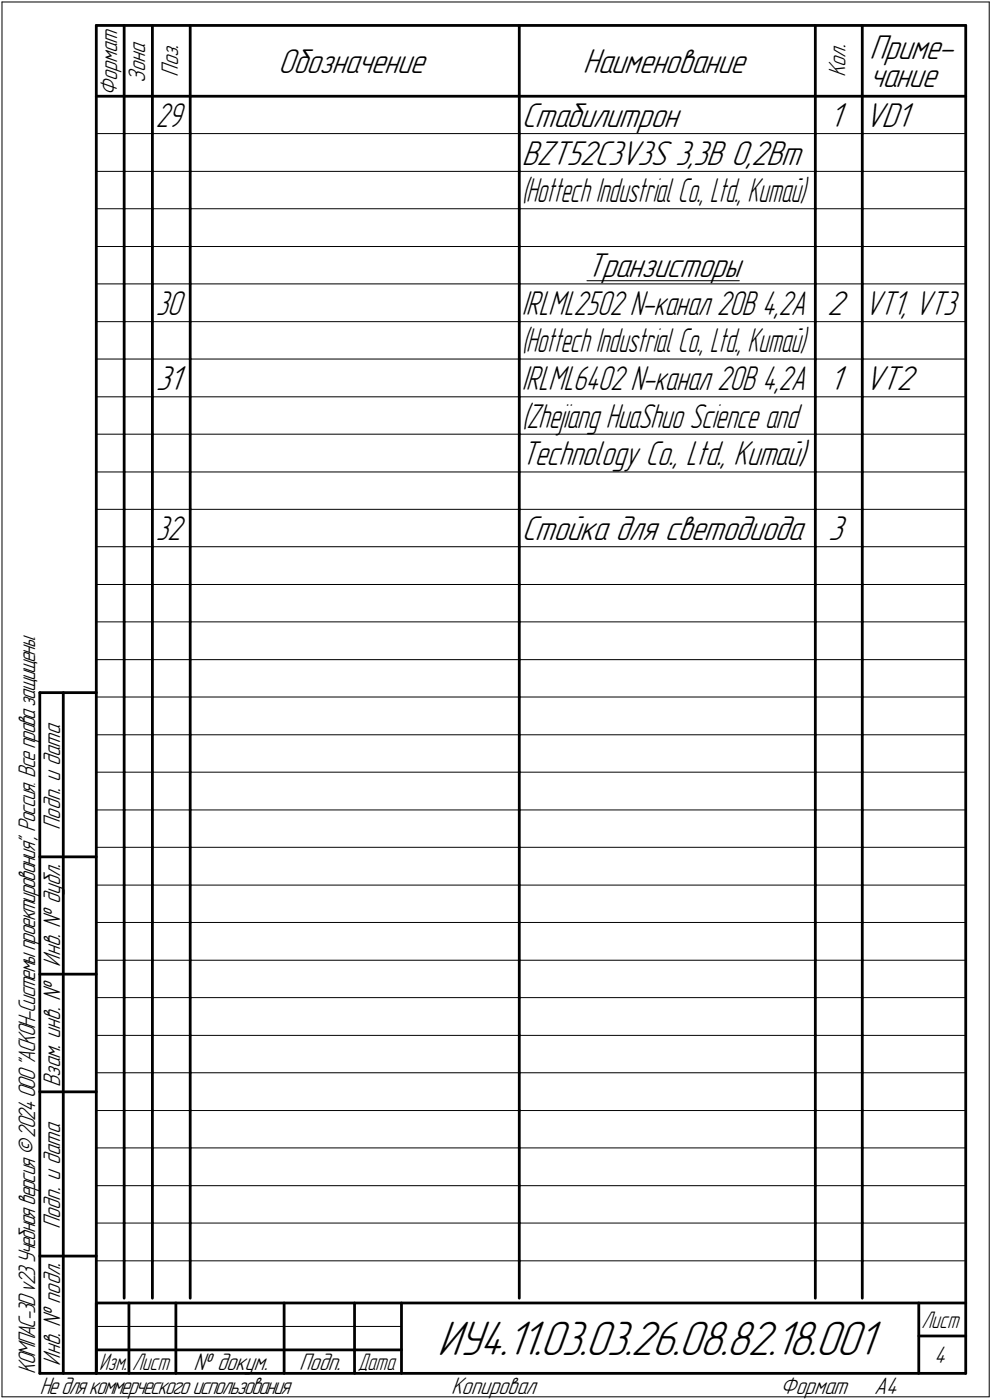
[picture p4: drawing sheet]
<svg xmlns="http://www.w3.org/2000/svg" width="211mm" height="298mm" viewBox="0 0 211 298" stroke-linecap="round" stroke-linejoin="round" font-family="sans-serif">
<defs><g id="words">
<text font-size="10.9" x="93.1" y="288.5">ИУ4.11.03.03.26.08.82.18.001</text>
<g font-size="7.8">
<text x="59.2" y="15.5">Обозначение</text>
<text x="124" y="15.5">Наименование</text>
<text x="185" y="12.6">Приме-</text>
<text x="185" y="18.5">чание</text>
<text x="111" y="27">Стабилитрон</text>
<text x="176.5" y="27">1</text>
<text x="184" y="27">VD1</text>
<text x="111" y="35">BZT52C3V3S 3,3В 0,2Вт</text>
<text x="124.9" y="59">Транзисторы</text>
<text x="176" y="67">2</text>
<text x="33.1" y="83">31</text>
<text x="176.5" y="83">1</text>
<text x="184" y="83">VT2</text>
<text x="111" y="115">Стойка для светодиода</text>
<text x="176.2" y="115">3</text>
</g>
<g font-size="7.7">
<text x="33.1" y="67">30</text>
<text x="184" y="67">VT1, VT3</text>
<text x="111" y="99">Technology Co., Ltd., Китай)</text>
<text x="33.1" y="115">32</text>
</g>
<g font-size="7.6">
<text x="33.2" y="27">29</text>
<text x="111" y="43">(</text>
<text x="112" y="43">Hottech Industrial Co., Ltd., Китай)</text>
<text x="111" y="67">I</text>
<text x="111.9" y="67">RLML2502 N-канал 20В 4,2А</text>
<text x="111" y="75">(</text>
<text x="112" y="75">Hottech Industrial Co., Ltd., Китай)</text>
<text x="111" y="83">I</text>
<text x="111.9" y="83">RLML6402 N-канал 20В 4,2А</text>
<text x="111" y="91">(</text>
<text x="112" y="91">Zhejiang HuaShuo Science and</text>
</g>
<g font-size="5.4">
<text x="30.9" y="17.7" transform="rotate(-90 30.9 17.7)">Зона</text>
<text x="37.9" y="16.4" transform="rotate(-90 37.9 16.4)">Поз.</text>
<text x="179.9" y="16.4" transform="rotate(-90 179.9 16.4)">Кол.</text>
<text x="24.9" y="20.5" transform="rotate(-90 24.9 20.5)">Формат</text>
<text x="12.8" y="176.7" transform="rotate(-90 12.8 176.7)">Подп. и дата</text>
<text x="12.8" y="205.8" transform="rotate(-90 12.8 205.8)">Инв. ! дубл.</text>
<text x="12.8" y="231.6" transform="rotate(-90 12.8 231.6)">Взам. инв. !</text>
<text x="12.8" y="261.7" transform="rotate(-90 12.8 261.7)">Подп. и дата</text>
<text x="7.5" y="292.5" transform="rotate(-90 7.5 292.5)">КОМПАС-3Dv23Учебнаяверсия©2024ООО&quot;АСКОН-Системыпроектирования&quot;, Россия. Всеправазащищены.</text>
<text x="12.8" y="290.8" transform="rotate(-90 12.8 290.8)">Инв. ! подл.</text>
<text x="41.2" y="291.8">! докум.</text>
<text x="63.6" y="291.8">Подп.</text>
<text x="198.8" y="290.3">4</text>
<text x="8.5" y="296.7">Недлякоммерческогоиспользования</text>
<text x="96" y="296.8">Копировал</text>
<text x="166" y="296.8">Формат</text>
<text x="186" y="296.8">A4</text>
</g>
<g font-size="5.3">
<text x="196.1" y="282.8">Лист</text>
<text x="21.1" y="291.8">Изм.</text>
<text x="28.1" y="291.8">Лист</text>
<text x="76.1" y="291.8">Дата</text>
</g>
</g></defs>
<g fill="none" stroke="#000" stroke-width=".21">
<path d="M.4 .4h210.1zM.4 .4v297zM210.5 .4v297zM20.5 28.4h5.9zM20.5 36.5h5.9zM26.4 28.4h6zM26.4 36.5h6zM32.4 28.4h8.1zM32.4 36.5h8.1zM40.5 28.4h70zM40.5 36.5h70zM110.5 28.4h63z"/>
<path d="M110.5 36.5h63zM173.5 28.4h10zM173.5 36.5h10zM183.5 28.4h22zM183.5 36.5h22zM20.5 44.4h5.9zM20.5 52.5h5.9zM26.4 44.4h6zM26.4 52.5h6zM32.4 44.4h8.1zM32.4 52.5h8.1zM40.5 44.4h70z"/>
<path d="M40.5 52.5h70zM110.5 44.4h63zM110.5 52.5h63zM124.9 59.8h32.4zM173.5 44.4h10zM173.5 52.5h10zM183.5 44.4h22zM183.5 52.5h22zM20.5 60.5h5.9zM20.5 68.5h5.9zM20.5 76.5h5.9zM26.4 60.5h6z"/>
<path d="M26.4 68.5h6zM26.4 76.5h6zM32.4 60.5h8.1zM32.4 68.5h8.1zM32.4 76.5h8.1zM40.5 60.5h70zM40.5 68.5h70zM40.5 76.5h70zM110.5 60.5h63zM110.5 68.5h63zM110.5 76.5h63zM173.5 60.5h10z"/>
<path d="M173.5 68.5h10zM173.5 76.5h10zM183.5 60.5h22zM183.5 68.5h22zM183.5 76.5h22zM20.5 84.5h5.9zM20.5 92.5h5.9zM26.4 84.5h6zM26.4 92.5h6zM32.4 84.5h8.1zM32.4 92.5h8.1zM40.5 84.5h70z"/>
<path d="M40.5 92.5h70zM110.5 84.5h63zM110.5 92.5h63zM173.5 84.5h10zM173.5 92.5h10zM183.5 84.5h22zM183.5 92.5h22zM20.5 100.5h5.9zM20.5 108.5h5.9zM20.5 116.4h5.9zM26.4 100.5h6zM26.4 108.5h6z"/>
<path d="M26.4 116.4h6zM32.4 100.5h8.1zM32.4 108.5h8.1zM32.4 116.4h8.1zM40.5 100.5h70zM40.5 108.5h70zM40.5 116.4h70zM110.5 100.5h63zM110.5 108.5h63zM110.5 116.4h63zM173.5 100.5h10zM173.5 108.5h10z"/>
<path d="M173.5 116.4h10zM183.5 100.5h22zM183.5 108.5h22zM183.5 116.4h22zM20.5 124.5h5.9zM20.5 132.4h5.9zM26.4 124.5h6zM26.4 132.4h6zM32.4 124.5h8.1zM32.4 132.4h8.1zM40.5 124.5h70zM40.5 132.4h70z"/>
<path d="M110.5 124.5h63zM110.5 132.4h63zM173.5 124.5h10zM173.5 132.4h10zM183.5 124.5h22zM183.5 132.4h22zM20.5 140.5h5.9zM20.5 148.4h5.9zM20.5 156.5h5.9zM26.4 140.5h6zM26.4 148.4h6zM26.4 156.5h6z"/>
<path d="M32.4 140.5h8.1zM32.4 148.4h8.1zM32.4 156.5h8.1zM40.5 140.5h70zM40.5 148.4h70zM40.5 156.5h70zM110.5 140.5h63zM110.5 148.4h63zM110.5 156.5h63zM173.5 140.5h10zM173.5 148.4h10zM173.5 156.5h10z"/>
<path d="M183.5 140.5h22zM183.5 148.4h22zM183.5 156.5h22zM20.5 164.4h5.9zM20.5 172.5h5.9zM26.4 164.4h6zM26.4 172.5h6zM32.4 164.4h8.1zM32.4 172.5h8.1zM40.5 164.4h70zM40.5 172.5h70zM110.5 164.4h63z"/>
<path d="M110.5 172.5h63zM173.5 164.4h10zM173.5 172.5h10zM183.5 164.4h22zM183.5 172.5h22zM20.5 180.4h5.9zM20.5 188.5h5.9zM20.5 196.4h5.9zM26.4 180.4h6zM26.4 188.5h6zM26.4 196.4h6zM32.4 180.4h8.1z"/>
<path d="M32.4 188.5h8.1zM32.4 196.4h8.1zM40.5 180.4h70zM40.5 188.5h70zM40.5 196.4h70zM110.5 180.4h63zM110.5 188.5h63zM110.5 196.4h63zM173.5 180.4h10zM173.5 188.5h10zM173.5 196.4h10zM183.5 180.4h22z"/>
<path d="M183.5 188.5h22zM183.5 196.4h22zM20.5 204.5h5.9zM20.5 212.4h5.9zM26.4 204.5h6zM26.4 212.4h6zM32.4 204.5h8.1zM32.4 212.4h8.1zM40.5 204.5h70zM40.5 212.4h70zM110.5 204.5h63zM110.5 212.4h63z"/>
<path d="M173.5 204.5h10zM173.5 212.4h10zM183.5 204.5h22zM183.5 212.4h22zM20.5 220.5h5.9zM20.5 228.4h5.9zM20.5 236.5h5.9zM26.4 220.5h6zM26.4 228.4h6zM26.4 236.5h6zM32.4 220.5h8.1zM32.4 228.4h8.1z"/>
<path d="M32.4 236.5h8.1zM40.5 220.5h70zM40.5 228.4h70zM40.5 236.5h70zM110.5 220.5h63zM110.5 228.4h63zM110.5 236.5h63zM173.5 220.5h10zM173.5 228.4h10zM173.5 236.5h10zM183.5 220.5h22zM183.5 228.4h22z"/>
<path d="M183.5 236.5h22zM20.5 244.4h5.9zM20.5 252.5h5.9zM26.4 244.4h6zM26.4 252.5h6zM32.4 244.4h8.1zM32.4 252.5h8.1zM40.5 244.4h70zM40.5 252.5h70zM110.5 244.4h63zM110.5 252.5h63zM173.5 244.4h10z"/>
<path d="M173.5 252.5h10zM183.5 244.4h22zM183.5 252.5h22zM20.5 260.4h5.9zM20.5 268.5h5.9zM26.4 260.4h6zM26.4 268.5h6zM32.4 260.4h8.1zM32.4 268.5h8.1zM40.5 260.4h70zM40.5 268.5h70zM110.5 260.4h63z"/>
<path d="M110.5 268.5h63zM173.5 260.4h10zM173.5 268.5h10zM183.5 260.4h22zM183.5 268.5h22zM.4 297.4h210.1zM20.5 282.4h64.9z"/>
</g>
<g fill="none" stroke="#000" stroke-width=".59">
<path d="M20.5 5.4h185zM20.5 5.4v287zM26.4 5.4v15.1zM32.4 5.4v15.1zM40.5 5.4v15.1zM110.5 5.4v15.1zM173.5 5.4v15.1zM183.5 5.4v15.1zM205.5 5.4v287zM20.5 20.5h185zM26.4 20.5v7.9zM26.4 28.4v8.1z"/>
<path d="M26.4 36.5v7.9zM32.4 20.5v7.9zM32.4 28.4v8.1zM32.4 36.5v7.9zM40.5 20.5v7.9zM40.5 28.4v8.1zM40.5 36.5v7.9zM110.5 20.5v7.9zM110.5 28.4v8.1zM110.5 36.5v7.9zM173.5 20.5v7.9zM173.5 28.4v8.1z"/>
<path d="M173.5 36.5v7.9zM183.5 20.5v7.9zM183.5 28.4v8.1zM183.5 36.5v7.9zM26.4 44.4v8.1zM26.4 52.5v8zM32.4 44.4v8.1zM32.4 52.5v8zM40.5 44.4v8.1zM40.5 52.5v8zM110.5 44.4v8.1zM110.5 52.5v8z"/>
<path d="M173.5 44.4v8.1zM173.5 52.5v8zM183.5 44.4v8.1zM183.5 52.5v8zM26.4 60.5v8zM26.4 68.5v8zM26.4 76.5v8zM32.4 60.5v8zM32.4 68.5v8zM32.4 76.5v8zM40.5 60.5v8zM40.5 68.5v8z"/>
<path d="M40.5 76.5v8zM110.5 60.5v8zM110.5 68.5v8zM110.5 76.5v8zM173.5 60.5v8zM173.5 68.5v8zM173.5 76.5v8zM183.5 60.5v8zM183.5 68.5v8zM183.5 76.5v8zM26.4 84.5v8zM26.4 92.5v8z"/>
<path d="M32.4 84.5v8zM32.4 92.5v8zM40.5 84.5v8zM40.5 92.5v8zM110.5 84.5v8zM110.5 92.5v8zM173.5 84.5v8zM173.5 92.5v8zM183.5 84.5v8zM183.5 92.5v8zM26.4 100.5v8zM26.4 108.5v7.9z"/>
<path d="M26.4 116.4v8.1zM32.4 100.5v8zM32.4 108.5v7.9zM32.4 116.4v8.1zM40.5 100.5v8zM40.5 108.5v7.9zM40.5 116.4v8.1zM110.5 100.5v8zM110.5 108.5v7.9zM110.5 116.4v8.1zM173.5 100.5v8zM173.5 108.5v7.9z"/>
<path d="M173.5 116.4v8.1zM183.5 100.5v8zM183.5 108.5v7.9zM183.5 116.4v8.1zM26.4 124.5v7.9zM26.4 132.4v8.1zM32.4 124.5v7.9zM32.4 132.4v8.1zM40.5 124.5v7.9zM40.5 132.4v8.1zM110.5 124.5v7.9zM110.5 132.4v8.1z"/>
<path d="M173.5 124.5v7.9zM173.5 132.4v8.1zM183.5 124.5v7.9zM183.5 132.4v8.1zM8.5 147.5v144.9zM8.5 147.5h12zM13.5 147.5v144.9zM26.4 140.5v7.9zM26.4 148.4v8.1zM26.4 156.5v7.9zM32.4 140.5v7.9zM32.4 148.4v8.1z"/>
<path d="M32.4 156.5v7.9zM40.5 140.5v7.9zM40.5 148.4v8.1zM40.5 156.5v7.9zM110.5 140.5v7.9zM110.5 148.4v8.1zM110.5 156.5v7.9zM173.5 140.5v7.9zM173.5 148.4v8.1zM173.5 156.5v7.9zM183.5 140.5v7.9zM183.5 148.4v8.1z"/>
<path d="M183.5 156.5v7.9zM26.4 164.4v8.1zM26.4 172.5v7.9zM32.4 164.4v8.1zM32.4 172.5v7.9zM40.5 164.4v8.1zM40.5 172.5v7.9zM110.5 164.4v8.1zM110.5 172.5v7.9zM173.5 164.4v8.1zM173.5 172.5v7.9zM183.5 164.4v8.1z"/>
<path d="M183.5 172.5v7.9zM8.5 182.5h12zM26.4 180.4v8.1zM26.4 188.5v7.9zM26.4 196.4v8.1zM32.4 180.4v8.1zM32.4 188.5v7.9zM32.4 196.4v8.1zM40.5 180.4v8.1zM40.5 188.5v7.9zM40.5 196.4v8.1zM110.5 180.4v8.1z"/>
<path d="M110.5 188.5v7.9zM110.5 196.4v8.1zM173.5 180.4v8.1zM173.5 188.5v7.9zM173.5 196.4v8.1zM183.5 180.4v8.1zM183.5 188.5v7.9zM183.5 196.4v8.1zM8.5 207.4h12zM26.4 204.5v7.9zM26.4 212.4v8.1zM32.4 204.5v7.9z"/>
<path d="M32.4 212.4v8.1zM40.5 204.5v7.9zM40.5 212.4v8.1zM110.5 204.5v7.9zM110.5 212.4v8.1zM173.5 204.5v7.9zM173.5 212.4v8.1zM183.5 204.5v7.9zM183.5 212.4v8.1zM8.5 232.5h12zM26.4 220.5v7.9zM26.4 228.4v8.1z"/>
<path d="M26.4 236.5v7.9zM32.4 220.5v7.9zM32.4 228.4v8.1zM32.4 236.5v7.9zM40.5 220.5v7.9zM40.5 228.4v8.1zM40.5 236.5v7.9zM110.5 220.5v7.9zM110.5 228.4v8.1zM110.5 236.5v7.9zM173.5 220.5v7.9zM173.5 228.4v8.1z"/>
<path d="M173.5 236.5v7.9zM183.5 220.5v7.9zM183.5 228.4v8.1zM183.5 236.5v7.9zM26.4 244.4v8.1zM26.4 252.5v7.9zM32.4 244.4v8.1zM32.4 252.5v7.9zM40.5 244.4v8.1zM40.5 252.5v7.9zM110.5 244.4v8.1zM110.5 252.5v7.9z"/>
<path d="M173.5 244.4v8.1zM173.5 252.5v7.9zM183.5 244.4v8.1zM183.5 252.5v7.9zM8.5 267.5h12zM20.5 277.5h185zM20.5 277.5v14.9zM26.4 260.4v8.1zM26.4 268.5v7.9zM27.4 277.5v14.9zM32.4 260.4v8.1zM32.4 268.5v7.9z"/>
<path d="M37.4 277.5v14.9zM40.5 260.4v8.1zM40.5 268.5v7.9zM60.5 277.5v14.9zM75.4 277.5v14.9zM85.4 277.5v14.9zM110.5 260.4v8.1zM110.5 268.5v7.9zM173.5 260.4v8.1zM173.5 268.5v7.9zM183.5 260.4v8.1zM183.5 268.5v7.9z"/>
<path d="M195.5 277.5v14.9zM8.5 292.4h12zM20.5 292.4h185zM20.5 287.4h6.9zM27.4 287.4h10zM37.4 287.4h23.1zM60.5 287.4h14.9zM75.4 287.4h10zM195.5 284.5h10z"/>
</g>
<use href="#words"/>
</svg>
